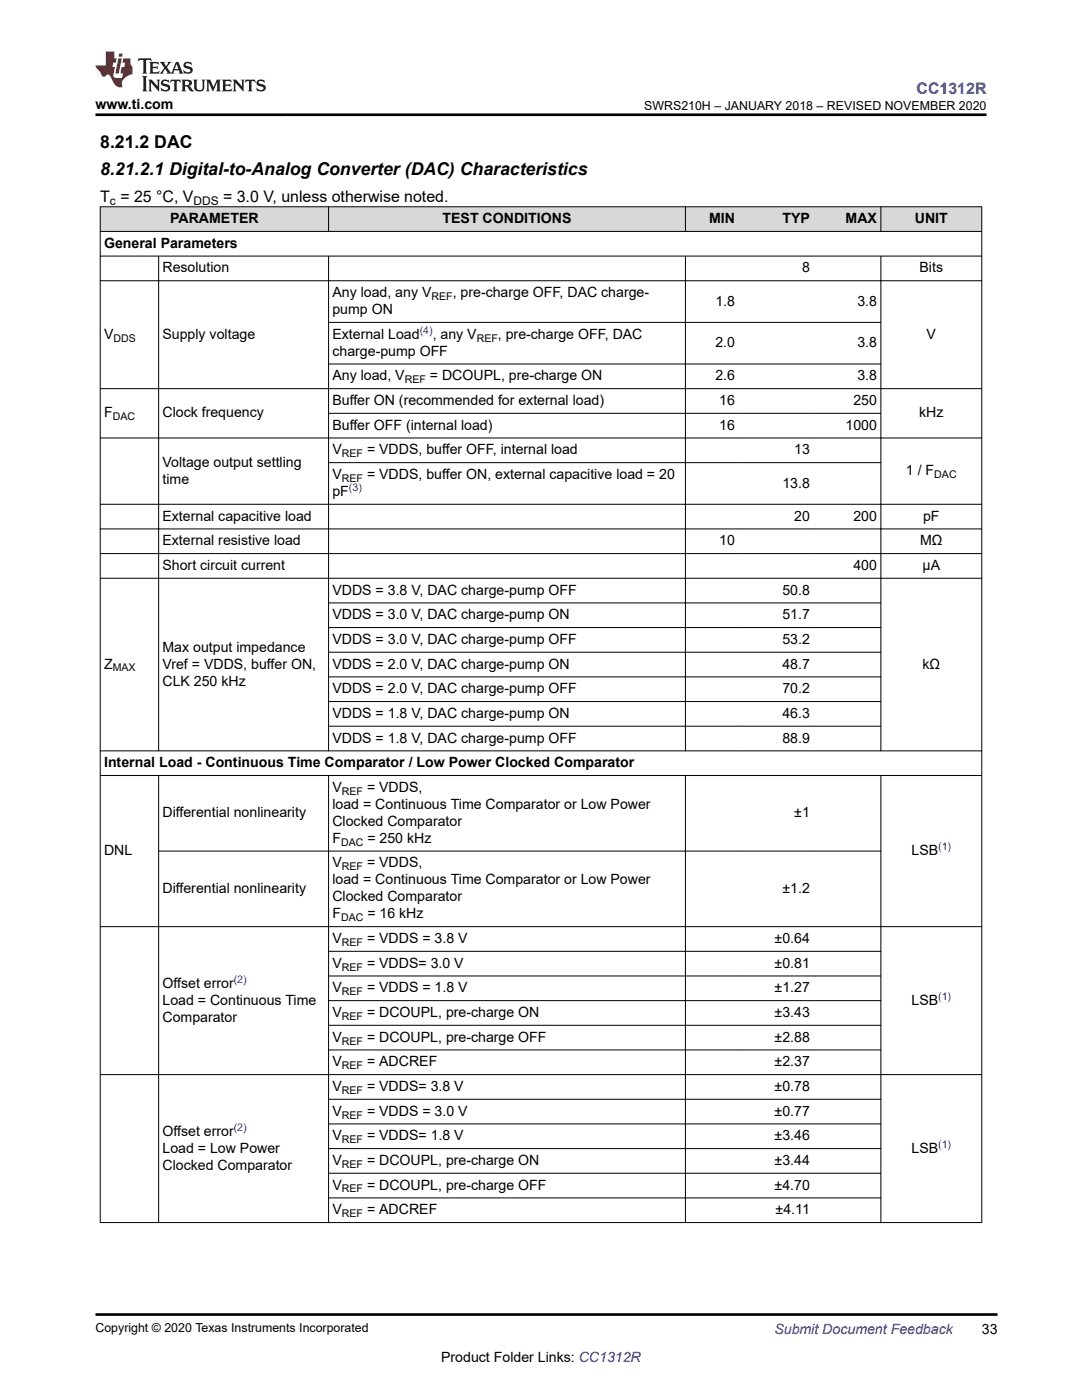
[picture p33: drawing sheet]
<svg xmlns="http://www.w3.org/2000/svg" width="216mm" height="279mm" viewBox="0 0 216 279" stroke-linecap="round" stroke-linejoin="round" font-family="sans-serif">
<defs><g id="words">
<g font-size="3.5">
<text x="20" y="29.6">8.21.2 DAC</text>
<text x="20" y="34.9">8.21.2.1 Digital-to-Analog Converter (DAC) Characteristics</text>
</g>
<text font-size="3.2" fill="#00f" x="182.9" y="18.7">CC1312R</text>
<g font-size="3.2">
<text x="20" y="40.2">T = 25 °C, V</text>
<text x="44.5" y="40.2">= 3.0 V, unless otherwise noted.</text>
</g>
<g font-size="2.8">
<text x="19.1" y="21.8">www.ti.com</text>
<text x="33.9" y="44.5">PARAMETER</text>
<text x="88.3" y="44.5">TEST CONDITIONS</text>
<text x="141.5" y="44.5">MIN</text>
<text x="156.1" y="44.5">TYP</text>
<text x="168.7" y="44.5">MAX</text>
<text x="182.5" y="44.5">UNIT</text>
<text x="20.8" y="49.5">General Parameters</text>
<text x="32.4" y="54.4">Resolution</text>
<text x="66.3" y="59.3">Any load, any V</text>
<text x="90.3" y="59.3">, pre-charge OFF, DAC charge-</text>
<text x="160" y="54.4">8</text>
<text x="183.5" y="54.4">Bits</text>
<text x="66.3" y="62.7">pump ON</text>
<text x="142.7" y="61">1.8</text>
<text x="171.1" y="61">3.8</text>
<text x="20.8" y="67.6">V</text>
<text x="32.4" y="67.6">Supply voltage</text>
<text x="66.3" y="67.6">External Load</text>
<text x="66.3" y="71">charge-pump OFF</text>
<text x="86.3" y="67.6">, any V</text>
<text x="99.4" y="67.6">, pre-charge OFF, DAC</text>
<text x="142.7" y="69.3">2.0</text>
<text x="171.1" y="69.3">3.8</text>
<text x="184.9" y="67.6">V</text>
<text x="66.3" y="75.9">Any load, V</text>
<text x="85.8" y="75.9">= DCOUPL, pre-charge ON</text>
<text x="142.7" y="75.9">2.6</text>
<text x="171.1" y="75.9">3.8</text>
<text x="20.8" y="83.3">F</text>
<text x="32.4" y="83.3">Clock frequency</text>
<text x="66.3" y="80.8">Buffer ON (recommended for external load)</text>
<text x="143.5" y="80.8">16</text>
<text x="170.3" y="80.8">250</text>
<text x="183.4" y="83.3">kHz</text>
<text x="66.3" y="85.8">Buffer OFF (internal load)</text>
<text x="143.5" y="85.8">16</text>
<text x="168.7" y="85.8">1000</text>
<text x="32.4" y="93.1">Voltage output settling</text>
<text x="66.3" y="90.7">V</text>
<text x="66.3" y="95.6">V</text>
<text x="73.2" y="90.7">= VDDS, buffer OFF, internal load</text>
<text x="73.2" y="95.6">= VDDS, buffer ON, external capacitive load = 20</text>
<text x="158.5" y="90.7">13</text>
<text x="180.8" y="94.8">1 / F</text>
<text x="32.4" y="96.5">time</text>
<text x="66.3" y="99">pF</text>
<text x="156.1" y="97.3">13.8</text>
<text x="32.4" y="103.9">External capacitive load</text>
<text x="158.5" y="103.9">20</text>
<text x="170.3" y="103.9">200</text>
<text x="184.2" y="103.9">pF</text>
<text x="32.4" y="108.8">External resistive load</text>
<text x="32.4" y="113.8">Short circuit current</text>
<text x="143.5" y="108.8">10</text>
<text x="170.3" y="113.8">400</text>
<text x="183.6" y="108.8">MΩ</text>
<text x="184.1" y="113.8">µA</text>
<text x="66.3" y="118.7">VDDS = 3.8 V, DAC charge-pump OFF</text>
<text x="156.1" y="118.7">50.8</text>
<text x="66.3" y="123.6">VDDS = 3.0 V, DAC charge-pump ON</text>
<text x="156.1" y="123.6">51.7</text>
<text x="32.4" y="130.1">Max output impedance</text>
<text x="66.3" y="128.5">VDDS = 3.0 V, DAC charge-pump OFF</text>
<text x="156.1" y="128.5">53.2</text>
<text x="20.8" y="133.4">Z</text>
<text x="32.4" y="133.4">Vref = VDDS, buffer ON,</text>
<text x="32.4" y="136.8">CLK 250 kHz</text>
<text x="66.3" y="133.4">VDDS = 2.0 V, DAC charge-pump ON</text>
<text x="156.1" y="133.4">48.7</text>
<text x="184.1" y="133.4">kΩ</text>
<text x="66.3" y="138.4">VDDS = 2.0 V, DAC charge-pump OFF</text>
<text x="66.3" y="143.3">VDDS = 1.8 V, DAC charge-pump ON</text>
<text x="156.1" y="138.4">70.2</text>
<text x="156.1" y="143.3">46.3</text>
<text x="66.3" y="148.2">VDDS = 1.8 V, DAC charge-pump OFF</text>
<text x="156.1" y="148.2">88.9</text>
<text x="20.8" y="153.1">Internal Load - Continuous Time Comparator / Low Power Clocked Comparator</text>
<text x="66.3" y="158">V</text>
<text x="66.3" y="161.4">load = Continuous Time Comparator or Low Power</text>
<text x="73.2" y="158">= VDDS,</text>
<text x="32.4" y="163.1">Differential nonlinearity</text>
<text x="66.3" y="164.8">Clocked Comparator</text>
<text x="158.5" y="163.1">±1</text>
<text x="20.8" y="170.7">DNL</text>
<text x="66.3" y="173.1">V</text>
<text x="66.3" y="168.2">F</text>
<text x="73.2" y="173.1">= VDDS,</text>
<text x="73.3" y="168.2">= 250 kHz</text>
<text x="181.9" y="170.7">LSB</text>
<text x="32.4" y="178.2">Differential nonlinearity</text>
<text x="66.3" y="179.9">Clocked Comparator</text>
<text x="66.3" y="176.5">load = Continuous Time Comparator or Low Power</text>
<text x="156.1" y="178.2">±1.2</text>
<text x="66.3" y="183.3">F</text>
<text x="73.3" y="183.3">= 16 kHz</text>
<text x="66.3" y="188.2">V</text>
<text x="73.2" y="188.2">= VDDS = 3.8 V</text>
<text x="154.6" y="188.2">±0.64</text>
<text x="32.4" y="197.1">Offset error</text>
<text x="66.3" y="193.1">V</text>
<text x="73.2" y="193.1">= VDDS= 3.0 V</text>
<text x="154.6" y="193.1">±0.81</text>
<text x="32.4" y="200.5">Load = Continuous Time</text>
<text x="32.4" y="203.9">Comparator</text>
<text x="66.3" y="198.1">V</text>
<text x="66.3" y="203">V</text>
<text x="73.2" y="198.1">= VDDS = 1.8 V</text>
<text x="73.2" y="203">= DCOUPL, pre-charge ON</text>
<text x="154.6" y="198.1">±1.27</text>
<text x="154.6" y="203">±3.43</text>
<text x="181.9" y="200.5">LSB</text>
<text x="66.3" y="207.9">V</text>
<text x="73.2" y="207.9">= DCOUPL, pre-charge OFF</text>
<text x="154.6" y="207.9">±2.88</text>
<text x="66.3" y="212.8">V</text>
<text x="73.2" y="212.8">= ADCREF</text>
<text x="154.6" y="212.8">±2.37</text>
<text x="66.3" y="217.7">V</text>
<text x="73.2" y="217.7">= VDDS= 3.8 V</text>
<text x="154.6" y="217.7">±0.78</text>
<text x="32.4" y="226.7">Offset error</text>
<text x="66.3" y="222.7">V</text>
<text x="66.3" y="227.6">V</text>
<text x="73.2" y="222.7">= VDDS = 3.0 V</text>
<text x="73.2" y="227.6">= VDDS= 1.8 V</text>
<text x="154.6" y="222.7">±0.77</text>
<text x="154.6" y="227.6">±3.46</text>
<text x="32.4" y="230">Load = Low Power</text>
<text x="32.4" y="233.4">Clocked Comparator</text>
<text x="66.3" y="232.5">V</text>
<text x="73.2" y="232.5">= DCOUPL, pre-charge ON</text>
<text x="154.6" y="232.5">±3.44</text>
<text x="181.9" y="230">LSB</text>
<text x="66.3" y="237.4">V</text>
<text x="73.2" y="237.4">= DCOUPL, pre-charge OFF</text>
<text x="154.6" y="237.4">±4.70</text>
<text x="66.3" y="242.3">V</text>
<text x="73.2" y="242.3">= ADCREF</text>
<text x="154.8" y="242.3">±4.11</text>
<text x="195.9" y="266.1">33</text>
<text x="88" y="271.7">Product Folder Links: CC1312R</text>
</g>
<text font-size="2.8" fill="#00f" x="154.5" y="266.2">Submit Document Feedback</text>
<g font-size="2.5">
<text x="128.5" y="21.9">SWRS210H – JANUARY 2018 – REVISED NOVEMBER 2020</text>
<text x="19.1" y="265.9">Copyright © 2020 Texas Instruments Incorporated</text>
</g>
<g font-size="2.4">
<text x="21.9" y="40.8">c</text>
<text x="38.6" y="40.8">DDS</text>
</g>
<g font-size="2.1">
<text x="86.1" y="59.9">REF</text>
<text x="22.6" y="68.2">DDS</text>
<text x="95.1" y="68.2">REF</text>
<text x="80.8" y="76.5">REF</text>
<text x="22.5" y="83.9">DAC</text>
<text x="68.2" y="91.2">REF</text>
<text x="186.4" y="95.4">DAC</text>
<text x="68.2" y="96.2">REF</text>
<text x="22.5" y="134">MAX</text>
<text x="68.2" y="158.6">REF</text>
<text x="68.1" y="168.8">DAC</text>
<text x="68.2" y="173.7">REF</text>
<text x="68.1" y="183.9">DAC</text>
<text x="68.2" y="188.8">REF</text>
<text x="68.2" y="193.7">REF</text>
<text x="68.2" y="198.6">REF</text>
<text x="68.2" y="203.5">REF</text>
<text x="68.2" y="208.5">REF</text>
<text x="68.2" y="213.4">REF</text>
<text x="68.2" y="218.3">REF</text>
<text x="68.2" y="223.2">REF</text>
<text x="68.2" y="228.1">REF</text>
<text x="68.2" y="233.1">REF</text>
<text x="68.2" y="238">REF</text>
<text x="68.2" y="242.9">REF</text>
</g>
<g font-size="2.1" fill="#00f">
<text x="83.7" y="66.7">(4)</text>
<text x="69.6" y="98.1">(3)</text>
<text x="187.2" y="169.7">(1)</text>
<text x="46.6" y="196.2">(2)</text>
<text x="187.2" y="199.6">(1)</text>
<text x="46.6" y="225.7">(2)</text>
<text x="187.2" y="229.1">(1)</text>
</g>
</g></defs>
<g fill="#d8d8d8">
<path d="M20 41.3h175.9v4.9h-175.9z" fill-rule="evenodd"/>
<path d="M20.1 41.3h45.4v4.8h-45.4z" fill-rule="evenodd"/>
<path d="M65.6 41.3h71.1v4.8h-71.1z" fill-rule="evenodd"/>
<path d="M136.8 41.3h10.6v4.8h-10.6z" fill-rule="evenodd"/>
<path d="M147.4 41.3h14.9v4.8h-14.9z" fill-rule="evenodd"/>
<path d="M162.3 41.3h13.4v4.8h-13.4z" fill-rule="evenodd"/>
<path d="M175.8 41.3h20v4.8h-20z" fill-rule="evenodd"/>
</g>
<g fill="none" stroke="#000" stroke-width=".2">
<path d="M19.9 41.3h176.1M19.9 46.2h176.1M19.9 51.1h176.1M19.9 56h176.1M20 41.2v202.9M31.7 51v98.9M65.6 51v98.9M65.6 41.2v5M136.8 41.2v5M136.8 51v98.9M175.8 41.2v5M175.8 51v98.9"/>
<path d="M195.9 41.2v202.9M19.9 77.6h176.1M65.5 64.3h110.3M65.5 72.6h110.3M19.9 87.4h176.1M65.5 82.5h110.3M65.5 92.3h110.3M19.9 100.6h176.1M19.9 105.6h176.1M19.9 110.5h176.1M19.9 115.4h176.1M65.5 120.3h110.3"/>
<path d="M65.5 125.2h110.3M65.5 130.2h110.3M65.5 135.1h110.3M19.9 149.9h176.1M19.9 154.8h176.1M31.7 154.7v89.4M65.5 140h110.3M65.5 144.9h110.3M65.6 154.7v89.4M136.8 154.7v89.4M175.8 154.7v89.4M31.6 169.9h144.2"/>
<path d="M19.9 184.9h176.1M65.5 189.9h110.3M65.5 194.8h110.3M65.5 199.7h110.3M19.9 214.5h176.1M65.5 204.6h110.3M65.5 209.5h110.3M65.5 219.4h110.3M65.5 224.3h110.3M65.5 229.2h110.3M65.5 234.1h110.3M65.5 239.1h110.3"/>
<path d="M19.9 244h176.1"/>
</g>
<path d="M27.7 11.6l-.2 .6 .5-.2h.6v.1v2.2l-.2 .4h1l-.2-.4v-2.2v-.1h.5l.5 .2-.1-.6zM29.8 12.4l.2 .3v1.6l-.2 .4h1.9l.1-.6a1.08 1.08 0 0 1-1.3 .2v-.7h.6l.4 .2v-.7l-.4 .2h-.6v-.5l.2-.2a1 1 0 0 1 1 .3l-.1-.5zM31.8 12.4l1 1.1-1 1.2h.9l-.2-.2 .4-.8 .5 .8-.2 .2h1.6l-.2-.2 .1-.5h1l.1 .5-.1 .2h.9l-.2-.4-.8-1.9h-.5l-1 2.1-.8-1.1 .9-1h-.8l.2 .2-.5 .6-.3-.6 .1-.2zM35.2 12.8l.4 1h-.8zM36.8 12.5a.65 .65 0 0 0-.2 .7 .65 .65 0 0 0 .6 .5l.7 .1 .1 .3a.79 .79 0 0 1-.7 .4 .79 .79 0 0 1-.7-.5l.1 .7 .2-.1a.93 .93 0 0 0 1.1 0 .93 .93 0 0 0 .4-.9 1.46 1.46 0 0 0-1.2-.6l-.1-.3a1.09 1.09 0 0 1 1.2 .2l-.2-.6-.1 .1-.6-.2zM28.4 15.2l.2 .4v2.2l-.2 .4h1l-.2-.4v-2.2l.2-.4zM29.6 15.9l.2 .4v1.5l-.2 .4h.8l-.3-.4v-1.3l1.7 1.8v-2l.2-.4h-.8l.2 .2 .1 1.1-1.2-1.3zM32.3 16a.65 .65 0 0 0-.2 .8 .65 .65 0 0 0 .7 .4l.6 .2 .1 .2a.79 .79 0 0 1-.7 .4 .79 .79 0 0 1-.7-.5l.1 .7 .2-.1a.93 .93 0 0 0 1.1 .1 .93 .93 0 0 0 .4-1 1.46 1.46 0 0 0-1.2-.5l-.1-.4a1.09 1.09 0 0 1 1.2 .2l-.2-.6-.1 .1-.6-.1zM34.1 15.9l-.1 .6a.63 .63 0 0 1 .7-.3l.1 1.6-.3 .4h1l-.2-.4v-1.6a.66 .66 0 0 1 .8 .3l-.1-.6zM36.2 15.9l.2 .4v1.5l-.2 .4h.9l-.2-.2v-.7h.5l.1 .2a.79 .79 0 0 0 1.2 .6l-1-.9a.61 .61 0 0 0 .6-.6 .61 .61 0 0 0-.5-.7zM36.9 16.2h.2a.47 .47 0 0 1 .5 .1 .47 .47 0 0 1 .1 .5l-.2 .1-.6 .1zM38.5 15.9l.2 .2a2.27 2.27 0 0 0 .4 2 1.04 1.04 0 0 0 1.7-.7v-1.3l.2-.2h-.8l.2 .4v1.1a.6 .6 0 0 1-.6 .6 .6 .6 0 0 1-.6-.6v-1.1l.3-.4zM41.1 15.9l.2 .4v1.5l-.2 .4h.7l-.2-.4v-1.4l.9 1.9 .8-1.9v1.4l-.2 .4h1l-.3-.4v-1.5l.3-.4h-.8l-.7 1.5-.7-1.5zM44.3 15.9l.2 .4v1.5l-.2 .4h1.9l.1-.6a1.09 1.09 0 0 1-1.3 .2v-.7h.6l.4 .2v-.6l-.4 .2h-.6v-.6l.2-.1a1.01 1.01 0 0 1 1 .3l-.1-.6zM46.4 15.9l.3 .4v1.5l-.3 .4h.8l-.2-.4v-1.3l1.6 1.8v-2l.2-.4h-.7l.2 .2v1.1l-1.2-1.3zM49 15.9l-.1 .6a.63 .63 0 0 1 .8-.3v1.6l-.3 .4h1l-.2-.4v-1.6a.66 .66 0 0 1 .8 .3l-.1-.6zM51.4 16a.65 .65 0 0 0-.2 .8 .65 .65 0 0 0 .6 .4l.6 .2 .2 .2a.79 .79 0 0 1-.8 .4 .79 .79 0 0 1-.6-.5l.1 .7 .2-.1a.93 .93 0 0 0 1 .1 .93 .93 0 0 0 .5-1 1.46 1.46 0 0 0-1.3-.5l-.1-.4a1.09 1.09 0 0 1 1.3 .2l-.2-.6-.2 .1-.5-.1z" fill="#231f20"/>
<path d="M21.1 10.3v2.7h-2v.4l.9 1a.95 .95 0 0 0 .9 .9 .59 .59 0 0 1 .6-.4 .59 .59 0 0 1 .5 .3l.4 .8a1.59 1.59 0 0 0 2.1 1.4 1.61 1.61 0 0 1 1-2.3l1-.3-.1-1.5a1.59 1.59 0 0 1-.4-1.7h-1.4l-.2 .9h.5l-.1 .9h-.5l-.2 .9v.3l.4 .1-.2 .9h-.6a.73 .73 0 0 1-1.1-.7l.3-1.5h-.5l.2-.9h.5l.2-.9h-.5v-1.3zM23.6 11.6l-.6 3.1h.7l.6-3.1zM23.8 10.7l-.1 .6h.7l.1-.6z" fill="#ed1c24"/>
<path d="M19.1 22.9h177.8M19 262.3h180" fill="none" stroke="#000" stroke-width=".53"/>
<use href="#words"/>
</svg>
